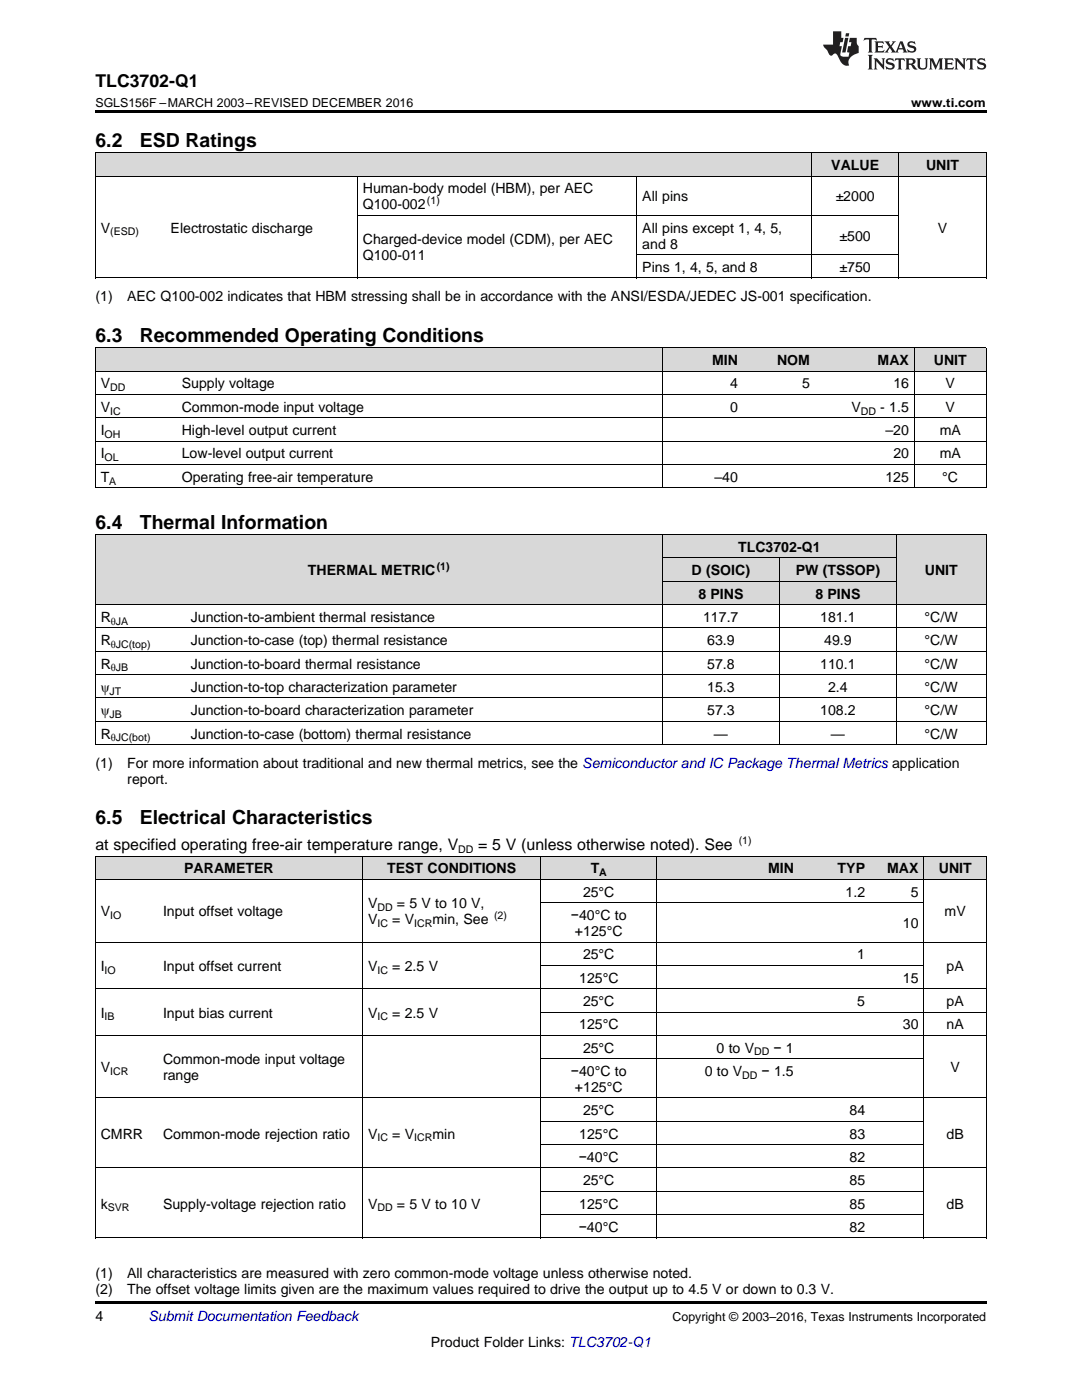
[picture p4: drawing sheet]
<svg xmlns="http://www.w3.org/2000/svg" width="216mm" height="279mm" viewBox="0 0 216 279" stroke-linecap="round" stroke-linejoin="round" font-family="sans-serif">
<defs><g id="words">
<g font-size="3.9">
<text x="19" y="29.3">6.2</text>
<text x="27.9" y="29.3">ESD Ratings</text>
<text x="19" y="68.2">6.3</text>
<text x="27.9" y="68.2">Recommended Operating Conditions</text>
<text x="19" y="105.5">6.4</text>
<text x="27.9" y="105.5">Thermal Information</text>
<text x="19" y="164.5">6.5</text>
<text x="27.9" y="164.5">Electrical Characteristics</text>
</g>
<text font-size="3.5" x="19" y="17.3">TLC3702-Q1</text>
<g font-size="3.2">
<text x="19" y="169.7">at specified operating free-air temperature range, V</text>
<text x="95.4" y="169.7">= 5 V (unless otherwise noted). See</text>
</g>
<g font-size="2.8">
<text x="165.9" y="33.9">VALUE</text>
<text x="184.8" y="33.9">UNIT</text>
<text x="72.4" y="38.6">Human-body model (HBM), per AEC</text>
<text x="72.4" y="41.8">Q100-002</text>
<text x="128.2" y="40.2">All pins</text>
<text x="166.8" y="40.2">±2000</text>
<text x="20.1" y="46.4">V</text>
<text x="34" y="46.4">Electrostatic discharge</text>
<text x="128.2" y="46.4">All pins except 1, 4, 5,</text>
<text x="187.1" y="46.4">V</text>
<text x="72.4" y="48.8">Charged-device model (CDM), per AEC</text>
<text x="72.4" y="51.9">Q100-011</text>
<text x="128.2" y="49.6">and 8</text>
<text x="167.5" y="48">±500</text>
<text x="128.2" y="54.3">Pins 1, 4, 5, and 8</text>
<text x="167.5" y="54.3">±750</text>
<text x="19" y="60.1">(1)</text>
<text x="25.4" y="60.1">AEC Q100-002 indicates that HBM stressing shall be in accordance with the ANSI/ESDA/JEDEC JS-001 specification.</text>
<text x="20.1" y="77.5">V</text>
<text x="36.3" y="77.5">Supply voltage</text>
<text x="142.1" y="72.8">MIN</text>
<text x="145.7" y="77.5">4</text>
<text x="155" y="72.8">NOM</text>
<text x="160.1" y="77.5">5</text>
<text x="175.1" y="72.8">MAX</text>
<text x="178.3" y="77.5">16</text>
<text x="186.3" y="72.8">UNIT</text>
<text x="188.7" y="77.5">V</text>
<text x="20.1" y="82.2">V</text>
<text x="36.3" y="82.2">Common-mode input voltage</text>
<text x="145.7" y="82.2">0</text>
<text x="169.9" y="82.2">V</text>
<text x="175.6" y="82.2">- 1.5</text>
<text x="188.7" y="82.2">V</text>
<text x="20.1" y="86.8">I</text>
<text x="36.3" y="86.8">High-level output current</text>
<text x="176.7" y="86.8">–20</text>
<text x="187.5" y="86.8">mA</text>
<text x="20.1" y="91.5">I</text>
<text x="36.3" y="91.5">Low-level output current</text>
<text x="178.3" y="91.5">20</text>
<text x="187.5" y="91.5">mA</text>
<text x="20.1" y="96.1">T</text>
<text x="36.3" y="96.1">Operating free-air temperature</text>
<text x="142.6" y="96.1">–40</text>
<text x="176.7" y="96.1">125</text>
<text x="188" y="96.1">°C</text>
<text x="147.3" y="110.1">TLC3702-Q1</text>
<text x="61.5" y="114.8">THERMAL METRIC</text>
<text x="138" y="114.8">D (SOIC)</text>
<text x="139.3" y="119.5">8 PINS</text>
<text x="158.8" y="114.8">PW (TSSOP)</text>
<text x="162.7" y="119.5">8 PINS</text>
<text x="184.5" y="114.8">UNIT</text>
<text x="20.1" y="124.1">R</text>
<text x="38.1" y="124.1">Junction-to-ambient thermal resistance</text>
<text x="140.3" y="124.1">117.7</text>
<text x="163.7" y="124.1">181.1</text>
<text x="184.5" y="124.1">°C/W</text>
<text x="20.1" y="128.8">R</text>
<text x="38.1" y="128.8">Junction-to-case (top) thermal resistance</text>
<text x="141.1" y="128.8">63.9</text>
<text x="164.5" y="128.8">49.9</text>
<text x="184.5" y="128.8">°C/W</text>
<text x="20.1" y="133.4">R</text>
<text x="38.1" y="133.4">Junction-to-board thermal resistance</text>
<text x="141.1" y="133.4">57.8</text>
<text x="163.7" y="133.4">110.1</text>
<text x="184.5" y="133.4">°C/W</text>
<text x="20.1" y="138.1">ψ</text>
<text x="20.1" y="142.7">ψ</text>
<text x="38.1" y="138.1">Junction-to-top characterization parameter</text>
<text x="38.1" y="142.7">Junction-to-board characterization parameter</text>
<text x="141.1" y="138.1">15.3</text>
<text x="141.1" y="142.7">57.3</text>
<text x="163.7" y="142.7">108.2</text>
<text x="165.2" y="138.1">2.4</text>
<text x="184.5" y="138.1">°C/W</text>
<text x="184.5" y="142.7">°C/W</text>
<text x="20.1" y="147.4">R</text>
<text x="38.1" y="147.4">Junction-to-case (bottom) thermal resistance</text>
<text x="142.4" y="147.4">—</text>
<text x="165.8" y="147.4">—</text>
<text x="184.5" y="147.4">°C/W</text>
<text x="19" y="153.2">(1)</text>
<text x="25.4" y="153.2">For more information about traditional and new thermal metrics, see the Semiconductor and IC Package Thermal Metrics application</text>
<text x="25.4" y="156.4">report.</text>
<text x="36.8" y="174.3">PARAMETER</text>
<text x="77.3" y="174.3">TEST CONDITIONS</text>
<text x="116.3" y="179">25°C</text>
<text x="117.9" y="174.3">T</text>
<text x="153.2" y="174.3">MIN</text>
<text x="167.1" y="174.3">TYP</text>
<text x="168.7" y="179">1.2</text>
<text x="177" y="174.3">MAX</text>
<text x="181.7" y="179">5</text>
<text x="187.3" y="174.3">UNIT</text>
<text x="20.1" y="182.9">V</text>
<text x="32.5" y="182.9">Input offset voltage</text>
<text x="73.4" y="181.3">V</text>
<text x="73.4" y="184.5">V</text>
<text x="78.3" y="184.5">= V</text>
<text x="79.2" y="181.3">= 5 V to 10 V,</text>
<text x="86.3" y="184.5">min, See</text>
<text x="113.9" y="183.6">−40°C to</text>
<text x="180.2" y="185.2">10</text>
<text x="188.5" y="182.9">mV</text>
<text x="114.7" y="186.8">+125°C</text>
<text x="116.3" y="191.5">25°C</text>
<text x="171.1" y="191.5">1</text>
<text x="20.1" y="193.8">I</text>
<text x="32.5" y="193.8">Input offset current</text>
<text x="73.4" y="193.8">V</text>
<text x="78.3" y="193.8">= 2.5 V</text>
<text x="115.6" y="196.1">125°C</text>
<text x="180.2" y="196.1">15</text>
<text x="188.9" y="193.8">pA</text>
<text x="20.1" y="203.1">I</text>
<text x="32.5" y="203.1">Input bias current</text>
<text x="73.4" y="203.1">V</text>
<text x="78.3" y="203.1">= 2.5 V</text>
<text x="116.3" y="200.8">25°C</text>
<text x="171.1" y="200.8">5</text>
<text x="188.9" y="200.8">pA</text>
<text x="115.6" y="205.4">125°C</text>
<text x="180.2" y="205.4">30</text>
<text x="188.9" y="205.4">nA</text>
<text x="20.1" y="214">V</text>
<text x="32.5" y="212.4">Common-mode input voltage</text>
<text x="32.5" y="215.6">range</text>
<text x="113.9" y="214.7">−40°C to</text>
<text x="116.3" y="210.1">25°C</text>
<text x="140.6" y="214.7">0 to V</text>
<text x="143" y="210.1">0 to V</text>
<text x="152" y="214.7">− 1.5</text>
<text x="154.3" y="210.1">− 1</text>
<text x="189.7" y="214">V</text>
<text x="114.7" y="217.9">+125°C</text>
<text x="20.1" y="227.2">CMRR</text>
<text x="32.5" y="227.2">Common-mode rejection ratio</text>
<text x="73.4" y="227.2">V</text>
<text x="78.3" y="227.2">= V</text>
<text x="86.3" y="227.2">min</text>
<text x="115.6" y="227.2">125°C</text>
<text x="116.3" y="222.6">25°C</text>
<text x="169.5" y="222.6">84</text>
<text x="169.5" y="227.2">83</text>
<text x="188.9" y="227.2">dB</text>
<text x="115.5" y="231.9">−40°C</text>
<text x="169.5" y="231.9">82</text>
<text x="116.3" y="236.5">25°C</text>
<text x="169.5" y="236.5">85</text>
<text x="20.1" y="241.2">k</text>
<text x="32.5" y="241.2">Supply-voltage rejection ratio</text>
<text x="73.4" y="241.2">V</text>
<text x="79.2" y="241.2">= 5 V to 10 V</text>
<text x="115.5" y="245.9">−40°C</text>
<text x="115.6" y="241.2">125°C</text>
<text x="169.5" y="241.2">85</text>
<text x="169.5" y="245.9">82</text>
<text x="188.9" y="241.2">dB</text>
<text x="19" y="255.1">(1)</text>
<text x="25.4" y="255.1">All characteristics are measured with zero common-mode voltage unless otherwise noted.</text>
<text x="19" y="263.6">4</text>
<text x="19" y="258.2">(2)</text>
<text x="25.4" y="258.2">The offset voltage limits given are the maximum values required to drive the output up to 4.5 V or down to 0.3 V.</text>
<text x="86" y="268.9">Product Folder Links: TLC3702-Q1</text>
</g>
<text font-size="2.8" fill="#0000c8" x="29.6" y="263.6">Submit Documentation Feedback</text>
<g font-size="2.5">
<text x="19" y="21.4">SGLS156F –MARCH 2003–REVISED DECEMBER 2016</text>
<text x="181.8" y="21.4">www.ti.com</text>
<text x="134.2" y="263.6">Copyright © 2003–2016, Texas Instruments Incorporated</text>
</g>
<g font-size="2.1">
<text x="85.2" y="40.6">(1)</text>
<text x="22" y="47">(ESD)</text>
<text x="22" y="78.1">DD</text>
<text x="22" y="82.7">IC</text>
<text x="171.8" y="82.7">DD</text>
<text x="20.9" y="87.4">OH</text>
<text x="20.9" y="92">OL</text>
<text x="21.8" y="96.7">A</text>
<text x="87.1" y="113.7">(1)</text>
<text x="22.1" y="124.7">θJA</text>
<text x="22.1" y="129.3">θJC(top)</text>
<text x="22.1" y="134">θJB</text>
<text x="21.9" y="138.6">JT</text>
<text x="21.9" y="143.3">JB</text>
<text x="22.1" y="148">θJC(bot)</text>
<text x="91.4" y="170.3">DD</text>
<text x="147.4" y="168.4">(1)</text>
<text x="119.6" y="174.9">A</text>
<text x="22" y="183.4">IO</text>
<text x="75.3" y="181.9">DD</text>
<text x="75.3" y="185">IC</text>
<text x="82.7" y="185">ICR</text>
<text x="98.6" y="183.3">(2)</text>
<text x="20.9" y="194.3">IO</text>
<text x="75.3" y="194.3">IC</text>
<text x="20.9" y="203.7">IB</text>
<text x="75.3" y="203.7">IC</text>
<text x="22" y="214.6">ICR</text>
<text x="148.1" y="215.3">DD</text>
<text x="150.5" y="210.6">DD</text>
<text x="75.3" y="227.8">IC</text>
<text x="82.7" y="227.8">ICR</text>
<text x="21.5" y="241.8">SVR</text>
<text x="75.3" y="241.8">DD</text>
</g>
</g></defs>
<g fill="#d8d8d8">
<path d="M19 170.9h12.5v4.7h-12.5z"/>
<path d="M31.5 170.9h40.9v4.7h-40.9z"/>
<path d="M72.4 170.9h35.5v4.7h-35.5z"/>
<path d="M107.9 170.9h23.2v4.7h-23.2z"/>
<path d="M131.1 170.9h28.4v4.7h-28.4z"/>
<path d="M159.5 170.9h14.2v4.7h-14.2z"/>
<path d="M173.7 170.9h10.7v4.7h-10.7z"/>
<path d="M184.4 170.9h12.4v4.7h-12.4z"/>
<path d="M19 106.8h18v13.9h-18z"/>
<path d="M37 106.8h95.2v13.9h-95.2z"/>
<path d="M178.9 106.8h17.9v13.9h-17.9z"/>
<path d="M132.2 116.1h23.3v4.6h-23.3z"/>
<path d="M155.5 116.1h23.4v4.6h-23.4z"/>
<path d="M132.2 111.4h23.3v4.7h-23.3z"/>
<path d="M155.5 111.4h23.4v4.7h-23.4z"/>
<path d="M132.2 106.8h23.3v4.6h-23.3z"/>
<path d="M155.5 106.8h23.4v4.6h-23.4z"/>
<path d="M19 69.5h16.2v4.6h-16.2z"/>
<path d="M35.2 69.5h97v4.6h-97z"/>
<path d="M132.2 69.5h16.1v4.6h-16.1z"/>
<path d="M148.3 69.5h14.4v4.6h-14.4z"/>
<path d="M162.7 69.5h19.8v4.6h-19.8z"/>
<path d="M182.5 69.5h14.3v4.6h-14.3z"/>
<path d="M19 30.6h14v4.6h-14z"/>
<path d="M33 30.6h38.3v4.6h-38.3z"/>
<path d="M71.3 30.6h55.8v4.6h-55.8z"/>
<path d="M127.1 30.6h34.9v4.6h-34.9z"/>
<path d="M162 30.6h17.4v4.6h-17.4z"/>
<path d="M179.4 30.6h17.4v4.6h-17.4z"/>
</g>
<g fill="#000">
<path d="M19 22h177.8v.5h-177.8zM19 55.5h.2zM71.2 55.5h.1zM127 55.5h.1zM161.9 55.5h.1zM179.3 55.5h.1zM196.7 55.5h.1zM19 97.4h.2zM132.1 97.4h.1zM148.2 97.4h.1zM162.6 97.4h.1zM182.4 97.4h.1z"/>
<path d="M196.7 97.4h.1zM19 148.6l.2 .1zM132.1 148.6l.1 .1zM155.4 148.6l.1 .1zM178.8 148.6l.1 .1zM196.7 148.6l.1 .1zM19 259.7h177.8v.5h-177.8z"/>
</g>
<g fill="none" stroke="#000" stroke-width=".2">
<path d="M19 35.2h177.8M19 30.5h177.8M19.1 30.5v25M71.3 35.2v20.3M127.1 35.2v20.3M161.9 30.5v25M179.3 30.5v25M196.8 30.5v25M19 55.5h177.8M71.3 43h108.1M127.1 50.8h52.3M19 78.7h177.8"/>
<path d="M19 74.1h177.8M19 69.4h177.8M19.1 69.4v28M132.1 69.4v28M182.4 69.4v28M196.8 69.4v28M19 97.3h177.8M19 92.7h177.8M19 88h177.8M19 83.4h177.8M19 106.7h177.8M19.1 106.7v42"/>
<path d="M132.1 106.7v42M132.2 116h46.7M132.2 111.4h46.7M155.5 111.4v37.3M178.8 106.7v42M196.8 106.7v42M19 139.3h177.8M19 134.6h177.8M19 130h177.8M19 125.3h177.8M19 120.7h177.8M19 148.6h177.8"/>
<path d="M19 144h177.8M19 175.5h177.8M19 170.9h177.8M19.1 170.9v76.2M72.3 170.9v76.2M107.9 170.9v76.2M131 170.9v76.2M184.3 170.9v76.2M196.8 170.9v76.2M19 197.3h177.8M19 188h177.8M107.9 192.7h76.5"/>
<path d="M107.9 180.2h76.5M19 219.1h177.8M19 206.6h177.8M107.9 211.3h76.5M107.9 202h88.9M19 233.1h177.8M107.9 237.8h76.5M107.9 228.4h76.5M107.9 223.8h76.5M19 247.1h177.8M107.9 242.4h76.5"/>
</g>
<g fill="#231f20">
<path d="M172.5 7.6l-.1 .5 .4-.2h.6v.1v2.1l-.2 .4h.9l-.2-.4v-2.1l.1-.1h.5l.5 .2-.2-.5zM174.5 8.3l.2 .3v1.5l-.2 .4h1.8l.2-.6a1.04 1.04 0 0 1-1.3 .2v-.7h.6l.3 .2v-.6l-.3 .2h-.6v-.6l.8-.1 .4 .3-.2-.5zM176.5 8.3l.9 1.1-.9 1.1h.8l-.2-.2 .4-.7 .5 .7-.2 .2h1.5l-.2-.2 .2-.4h.9l.1 .4-.2 .2h1l-.3-.3-.7-1.9h-.5l-.9 2-.8-1 .9-1h-.8l.1 .3-.4 .5-.3-.6 .1-.2zM179.7 8.6l.4 1h-.7zM181.3 8.4a.63 .63 0 0 0-.2 .7 .63 .63 0 0 0 .6 .4l.6 .2 .1 .2a.75 .75 0 0 1-.7 .4 .75 .75 0 0 1-.6-.5l.1 .7 .1-.1a1.11 1.11 0 0 0 1.5-.6 1.13 1.13 0 0 0-1.2-.8l-.1-.4a1.04 1.04 0 0 1 1.2 .2l-.2-.5-.2 .1-.4-.2zM173.2 10.9l.2 .4v2.2l-.2 .4h1l-.3-.4v-2.2l.3-.4zM174.3 11.6l.3 .4v1.5l-.3 .4h.8l-.2-.4v-1.3l1.5 1.7v-1.9l.2-.4h-.7l.2 .4v.9l-1.1-1.3zM177 11.8a.62 .62 0 0 0-.2 .7 .62 .62 0 0 0 .6 .4l.6 .1 .1 .3a.76 .76 0 0 1-.7 .3 .76 .76 0 0 1-.7-.4l.2 .7 .1-.1a1.11 1.11 0 0 0 1.5-.6 1.13 1.13 0 0 0-1.2-.8l-.1-.4a1.04 1.04 0 0 1 1.2 .2l-.2-.6-.2 .1-.5-.1zM178.7 11.6l-.2 .6a.61 .61 0 0 1 .8-.3v1.6l-.2 .4h.9l-.2-.4v-1.6a.63 .63 0 0 1 .7 .3l-.1-.6zM180.6 11.6l.3 .4v1.5l-.3 .4h1l-.2-.2-.1-.8 .6 .2a.76 .76 0 0 0 1.2 .7l-1-1a.58 .58 0 0 0 .6-.5 .58 .58 0 0 0-.5-.6zM181.4 11.9h.1a.45 .45 0 0 1 .5 .1 .45 .45 0 0 1 .1 .5l-.8 .2zM182.9 11.6l.2 .2a2.17 2.17 0 0 0 .3 1.9 .99 .99 0 0 0 1.6-.6v-1.1l.2-.4h-.7l.2 .2a1.92 1.92 0 0 1-.2 1.8 .6 .6 0 0 1-.9-.5v-1.1l.2-.4zM185.4 11.6l.2 .4v1.5l-.2 .4h.7l-.2-.4v-1.4l.8 1.8 .8-1.8v1.4l-.2 .4h.9l-.2-.4v-1.5l.2-.4h-.8l-.6 1.5-.6-1.5zM188.4 11.6l.2 .4v1.5l-.2 .4h1.8l.1-.6a1.04 1.04 0 0 1-1.2 .1v-.6h.5l.4 .2v-.6l-.4 .2h-.5v-.7h.8l.3 .3-.1-.6zM190.5 11.6l.2 .4v1.5l-.2 .4h.7l-.2-.4v-1.3l1.5 1.7v-1.9l.2-.4h-.7l.2 .4v.9l-1.1-1.3zM192.9 11.6l-.1 .6a.61 .61 0 0 1 .7-.3l.1 1.6-.3 .4h1l-.3-.4 .1-1.6a.63 .63 0 0 1 .7 .3l-.1-.6zM195.2 11.8a.62 .62 0 0 0-.2 .7 .62 .62 0 0 0 .6 .4l.6 .1 .1 .3a.76 .76 0 0 1-.7 .3 .76 .76 0 0 1-.6-.4l.1 .7 .1-.1a1.11 1.11 0 0 0 1.6-.6 1.13 1.13 0 0 0-1.3-.8l-.1-.4a1.04 1.04 0 0 1 1.2 .2l-.1-.6-.2 .1-.5-.1z"/>
<path d="M166.2 6.3v2.6h-1.9v.4l.8 .9a.91 .91 0 0 0 1 .8 .56 .56 0 0 1 .5-.3 .56 .56 0 0 1 .5 .3l.4 .8a1.53 1.53 0 0 0 1.9 1.2 1.54 1.54 0 0 1 1-2.1l.9-.3v-1.4a1.52 1.52 0 0 1-.4-1.6h-1.3l-.2 .8h.5l-.2 .8h-.5l-.1 1v.2l.4 .1-.2 .8a1.93 1.93 0 0 1-1.6-.3l.3-1.8h-.5l.2-.8h.4l.2-.8h-.4v-1.3zM168.6 7.6l-.6 2.9h.7l.6-2.9zM168.8 6.6l-.1 .7h.6l.2-.7z"/>
</g>
<use href="#words"/>
</svg>
